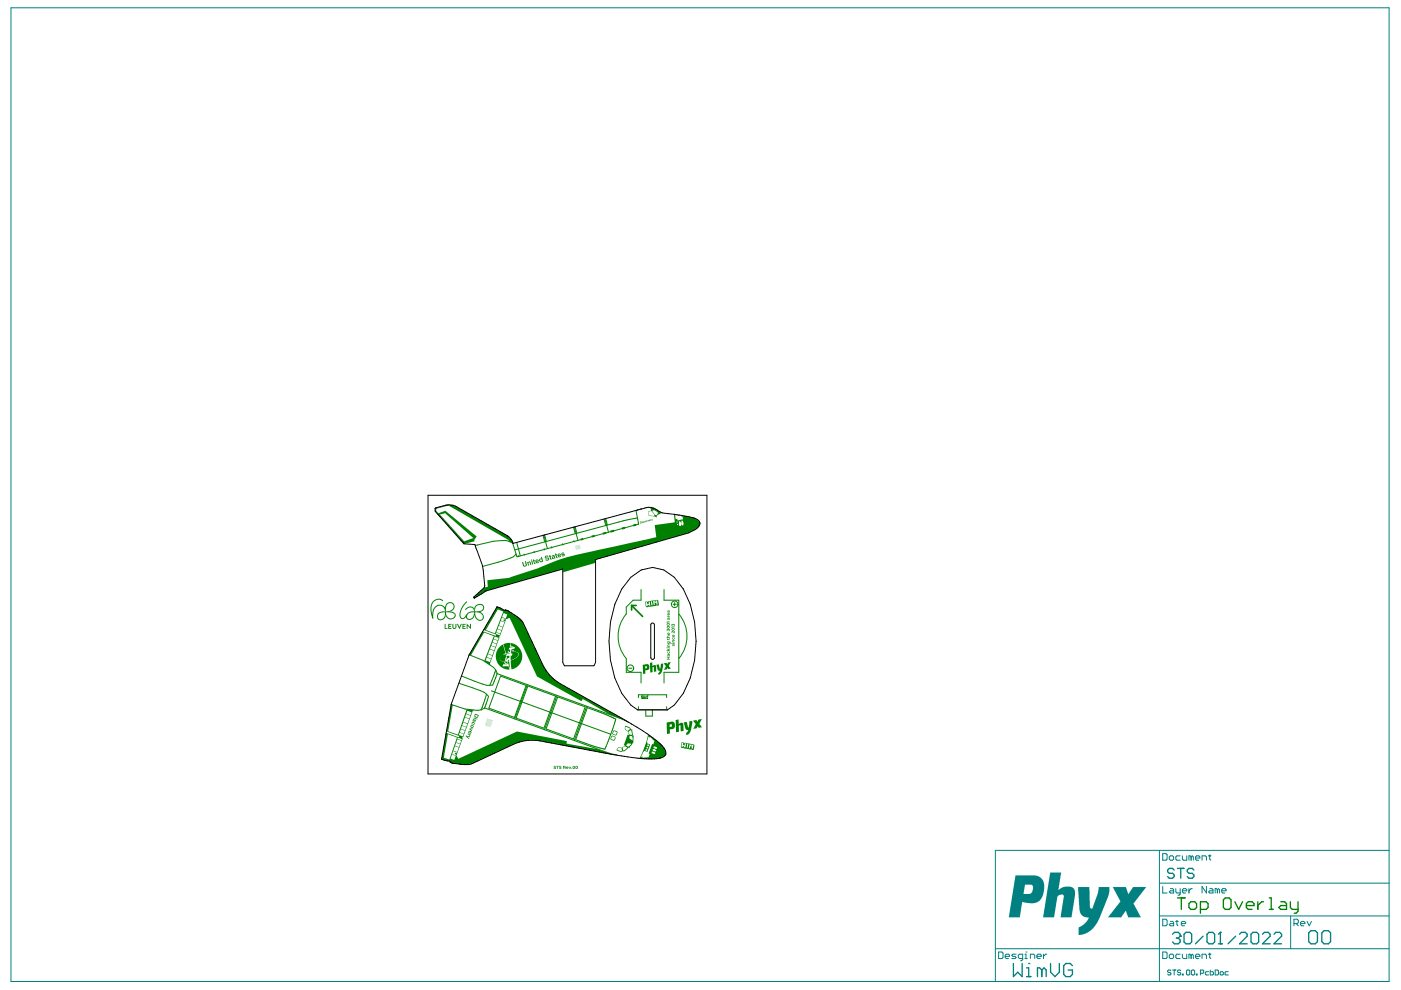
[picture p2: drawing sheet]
<svg xmlns="http://www.w3.org/2000/svg" width="297mm" height="210mm" viewBox="0 0 297 210" stroke-linecap="round" stroke-linejoin="round" font-family="sans-serif">
<g fill="#008080">
<path d="M222.7 185h2.3l-.6 3.7 .7-.5 .7-.2h1.3l.4 .2 .3 .4 .1 1.3-.7 4.6h-2.4l.7-4.2a.4 .4 0 0 0-.2-.7l-.7 .1-.4 .4-.7 4.4h-2.4z"/>
<path d="M228.5 188.1h2.5l.1 4.2 .3 .4 .2-.1 1.1-3.1 .2-1.4h2.3v1l-.3 1.3-1.9 4.6-.8 1.3-1 1.1-1 .5-.8 .3-.7 .1v-1.2a.49 .49 0 0 1 0-.5 .49 .49 0 0 1 .5-.2l1.2-.9 .5-1-1.3-.2-.6-.8z"/>
<path d="M235.9 188.1h2.8l.5 1.4 1-1.4h2.8l-2.5 3.2a.33 .33 0 0 0-.2 .3 .33 .33 0 0 0 .2 .3l1.4 2.6h-2.7l-.5-1.4-1 1.4h-2.8l2.4-3.1a.37 .37 0 0 0 .2-.4 .37 .37 0 0 0-.2-.3z"/>
<path d="M215.3 185.6h4.2l.8 .3 .6 .5 .4 .7 .1 1.8-.6 1.6-.8 .8-.8 .2-2.5-.2-.5 3.2h-2.3zM217.3 187.6l-.3 1.9 1.6-.1 .4-.7-.1-1-.2-.1z"/>
</g>
<g fill="none" stroke="#008080" stroke-width=".21">
<path d="M2.3 1.7h292.2v206.4h-292.2zM245.8 187.2h48.7M245.8 194.2h48.7M245.8 180.3v27.8M246.5 194.9h.7l.2 .2v1l-.2 .2h-.7zM246.5 181h.7l.2 .2v1l-.2 .2h-.7zM246.5 187.9v1.4h.9M247.9 181.7l.2-.2h.5l.2 .2v.5l-.2 .2h-.5l-.2-.2zM248.1 195.4h.5l.2 .2v.7h-.7l-.2-.2 .2-.3h.7M248.1 188.4h.5l.2 .2v.7h-.7l-.2-.2 .2-.2h.7M249.3 195.4h.5M249.3 188.4v.7l.2 .2h.7"/>
<path d="M249.5 195.1v1l.3 .2M250.2 181.5h-.7l-.2 .2v.5l.2 .2h.7M250.2 188.4v1.2l-.4 .2M250.5 195.8h.9l-.2-.4h-.5l-.2 .2v.5l.2 .2h.5M250.7 181.5v.7l.2 .2h.7v-.9M250.7 188.9h.9l-.2-.5h-.5l-.2 .2v.5l.2 .2h.5M252.1 188.4v.9M252.5 181.7l-.4-.2v.9M252.5 181.7v.7M252.5 181.7l.3-.2 .2 .2v.7M252.8 188.4h-.3l-.4 .5M253.5 181.9h.9l-.2-.4h-.5l-.2 .2v.5l.2 .2h.5"/>
<path d="M254.9 182.4v-.9h.7l.2 .2v.7M255.8 187.9v1.4l-.9-1.4v1.4M256.3 181.5h.4M256.5 188.4h.4l.3 .2v.7h-.7l-.2-.2 .2-.2h.7M256.5 181.2v1l.2 .2M258.1 188.6l-.5-.2v.9M258.1 188.6v.7M258.1 188.6l.2-.2 .3 .2v.7M259 188.9h1l-.3-.5h-.4l-.3 .2v.5l.3 .2h.4M273.6 194.2v7M274.3 195.8h.7l.3-.2v-.5l-.3-.2h-.7v1.4M274.8 195.8l.5 .5"/>
<path d="M275.7 195.8h1l-.3-.4h-.4l-.3 .2v.5l.3 .2h.4M277.1 195.4l.5 .9 .5-.9M294.5 180.3h-83.5v27.8M211 201.2h83.5M211.7 201.8h.7l.3 .3v.9l-.3 .2h-.7zM213.1 202.8h.9l-.2-.5h-.4l-.3 .2v.5l.3 .2h.4M215.4 202.3h-.7l-.2 .2 .2 .3h.5l.2 .2-.2 .2h-.7M216.8 203.2h-.7l-.2-.2v-.5l.2-.2h.7v1.2l-.4 .2M217.3 203.2h.5M217.3 202.3h.2v.9M217.5 201.8h.1M218.5 203.2v-.9h.6l.3 .2v.7"/>
<path d="M219.8 202.8h1l-.3-.5h-.4l-.3 .2v.5l.3 .2h.4M221.2 202.3v.9M221.9 202.3h-.2l-.5 .5M246.5 201.8h.7l.2 .3v.9l-.2 .2h-.7zM247.9 202.5l.2-.2h.5l.2 .2v.5l-.2 .2h-.5l-.2-.2zM248.3 205.8l-.2-.1h-.4l-.1 .3 .1 .2h.4l.2 .3-.2 .2h-.4l-.1-.2M248.6 205.7h.7M248.9 205.7v1M250.2 202.3h-.7l-.2 .2v.5l.2 .2h.7M250.3 205.8l-.1-.1h-.4l-.2 .1 .2 .4h.4l.1 .2-.1 .3h-.4l-.2-.2M250.7 202.3v.7l.2 .2h.7v-.9M250.7 206.5h.2v.2h-.2z"/>
<path d="M251.6 205.8l.1-.1h.4l.2 .1v.7l-.2 .2h-.4l-.1-.2zM252.5 202.5l-.4-.2v.9M252.5 202.5v.7M252.5 202.5l.3-.2 .2 .2v.7M252.6 205.8l.2-.1h.3l.2 .1v.7l-.2 .2h-.3l-.2-.2zM253.5 202.8h.9l-.2-.5h-.5l-.2 .2v.5l.2 .2h.5M253.6 206.5h.2v.2h-.2zM254.5 206.4h.5l.2-.2v-.4l-.2-.1h-.5v1M254.9 203.2v-.9h.7l.2 .2v.7M256.3 202.3h.4M256.3 206h-.6l-.1 .2v.3l.1 .2h.6M256.5 202.1v.9l.2 .2"/>
<path d="M256.6 205.7v1h.5l.2-.2v-.3l-.2-.2h-.5M257.6 205.7h.6l.1 .1v.7l-.1 .2h-.6zM258.9 206h.3l.2 .2v.3l-.2 .2h-.3l-.2-.2v-.3zM260.4 206h-.5l-.2 .2v.3l.2 .2h.5"/>
</g>
<g fill="none" stroke="#008080" stroke-width=".28">
<path d="M248.6 198.1l.4-.4h.8l.4 .4v.4M248.9 184.5l-.3-.4h-.7l-.3 .4v.3l.3 .4h.7l.3 .3v.4l-.3 .3h-.7l-.3-.3M249.4 198.9h.4M249.6 184.1h1.4M249.8 198.9l.4 .4v.4l-.4 .4h-.8l-.4-.4M250.2 198.5h.1M250.2 198.5l-.4 .4M250.3 184.1v2.1M251 198.1l.4-.4h.9l.4 .4v1.6l-.4 .4h-.9l-.4-.4zM253.1 184.5l-.3-.4h-.7l-.4 .4v.3l.4 .4h.7l.3 .3v.4l-.3 .3h-.7l-.4-.3M255.1 198.5l-1.6 1.6M255.9 198.1l.4-.4h.8l.4 .4v1.6l-.4 .4h-.8l-.4-.4z"/>
<path d="M258.7 197.7h.1M258.7 197.7v2.4M258.7 197.7l-.4 .4M262 198.5l-1.6 1.6M262.8 198.1l.4-.4h.8l.4 .4v.4l-1.6 1.6h1.6M265.2 198.1l.4-.4h.9l.4 .4v1.6l-.4 .4h-.9l-.4-.4zM267.7 198.1l.4-.4h.8l.4 .4v.4l-1.6 1.6h1.6M270.1 198.1l.4-.4h.8l.4 .4v.4l-1.6 1.6h1.6M277.5 197.8l.4-.5h1l.4 .5v1.8l-.4 .5h-1l-.4-.5zM280.3 197.8l.4-.5h.9l.5 .5v1.8l-.5 .5h-.9l-.4-.5zM214.9 204.3v2.8l.9-1 .9 1v-2.8M217.6 207.1h1"/>
<path d="M217.6 205.2h.5v1.9M218.1 204.3h.1M220.9 205.7l-.5-.5h-.4v1.9M220.9 205.7v1.4M220.9 205.7l.5-.5 .4 .5v1.4M222.7 204.3v1.8l1 1 .9-1v-1.8M227.4 204.7l-.5-.4h-.9l-.5 .4v1.9l.5 .5h.9l.5-.5v-.9h-.9M258.3 200.1h.8"/>
</g>
<g fill="#008000">
<path d="M94.3 132.3h.2v.9h.4v.1h-.6z"/>
<path d="M95 132.3h.7v.2h-.5v.2h.4v.2h-.4v.3h.5v.1h-.7z"/>
<path d="M98.1 132.3h.6v.2h-.5v.2h.4v.2h-.4v.3h.5v.1h-.7z"/>
<path d="M96.9 132.3h.2l.3 .7 .3-.7h.2l-.5 1.1z"/>
<path d="M98.9 132.3l.7 .6v-.6h.2v1.1l-.7-.7v.6h-.2z"/>
<path d="M95.9 132.3h.2v.7l.2 .2 .3-.2v-.7h.2v.7l-.2 .3h-.4l-.2-.1z"/>
<path d="M96.5 130l.1 .2-.2 .1z"/>
<path d="M92.9 130l.6-.3 .8-.1-.1 .2-1 .3-.3 .5 .1 .6 .5 .1 .6-.3 .2-.6 .2 .2-.3 .5-.7 .4-.6-.1-.2-.7z"/>
<path d="M98.6 127.8l.3-.3 .2 .1-.7 .8-.5 .9-.3 .8 .1 .6 .2 .3h.3l1.2-1.2 1.1-.2-.2-.5-.4-.3-.6 .1-.5 .4-.2-.1 .7-.5 .7-.1 .5 .4 .2 .6-.2 .2-1.1 .2-.4 .7 .2 .4 .4 .1 .5-.2 .3-.6 .2 .1-.3 .6-.4 .3-.8-.1-.3-.5-.7 .5-.4-.1-.2-.4-.1-.6 .2-.7z"/>
<path d="M91.8 127.5l.6-.4 .6-.2 .6 .1 .4 .4-.2 .1-.4-.3h-.5l-.6 .2-.4 .3-.4 1.2 .1 1.4 .3-1.3 .4-.4 .5-.3h.9l.7 .5 .4-.9 .8-.2 .7 .4v.8l-.5 .7h-.7l.8-.3 .2-.5v-.6l-.6-.3-.5 .1-.3 .3-.2 1.3h-.2l-.1-.6-.4-.4-.5-.2-.6 .1-.7 .8-.1 1.8-.2 .1-.4-2.2 .1-.9z"/>
<path d="M94.5 129.6l1.2 .1 .8 .3-.1 .2-.5-.2z"/>
<path d="M94.6 130.4l.4 .5 .5 .2 .7-.2 .2-.3v-.3l.2-.1v.3l-.3 .6-.8 .2-.8-.4-.2-.3z"/>
<path d="M94.3 129.6l.7 .2h-.4v.6l-.1 .2-.2-.2v-.6h-.1z"/>
<path d="M100.7 129.6h.3v.2h-.3l.1 .4-.3-.2z"/>
<path d="M100.8 128.4l.5-.3 .6-.1 .4 .2 .3 .3-.1 .8-.7 .5 .5 .3 .3 .6-.1 .5-.4 .4h-.4l-.5-.1-.8-1.1 .1-.4 .3 .2 .3 .8 .4 .4h.3l.4-.1 .2-.5-.2-.5-.5-.4-.7-.1v-.2l1.2-.2 .2-.4v-.4l-.5-.3-.7 .1-.4 .4-.1 .8-.2-.6z"/>
<path d="M143.3 152.7l.6-.2v1.1l.3-.3 .6 .1 .1 1.5-.6 .2v-1.2l-.2-.1-.2 .2 .1 1.1-.7 .2z"/>
<path d="M145 153.2l.6-.1 .3 1.1h.1l.1-1.2 .6-.2 .1 .7-.4 1.5-.4 .6-.5 .3-.1-.5 .5-.6-.5-.2z"/>
<path d="M146.9 152.8l.8-.1 .2 .3 .2-.4 .7-.2-.5 1.1 .5 .7-.7 .1-.2-.3-.2 .4-.7 .1 .5-1z"/>
<path d="M117.4 162.5l.5-.1-.4 .2 .4 .1-.1 .3h-.4l.4-.1-.4-.2z"/>
<path d="M117.9 162.4h.6l-.2 .1v.5h-.2v-.5h-.2z"/>
<path d="M118.6 162.5l.4-.1-.3 .1 .3 .3v.2h-.5l.4-.1-.3-.2z"/>
<path d="M120.6 162.5h.1l.1 .4 .2-.4h.1l-.2 .5h-.1z"/>
<path d="M141.3 153.2l1.4-.2 .3 .2 .1 .6-.2 .7-.9 .1v.9l-.6 .1zM142 153.6v.6l.4-.1v-.5z"/>
<path d="M119.5 162.5v.2h.3v-.2zM119.4 162.4l.5 .1-.1 .3 .2 .2-.3-.2-.3 .2z"/>
<path d="M120.2 162.7h.2zM120.1 162.7l.3-.1 .1 .2h-.3l.3 .2h-.4z"/>
<path d="M121.5 162.7a.17 .17 0 0 0 .3 0 .17 .17 0 0 0-.3 0zM121.3 162.7a.35 .35 0 0 1 .7 0 .35 .35 0 0 1-.7 0z"/>
<path d="M122.1 162.7a.16 .16 0 0 0 .3 0 .16 .16 0 0 0-.3 0zM122 162.7a.31 .31 0 0 1 .6 0 .31 .31 0 0 1-.6 0z"/>
<path d="M144.5 157.4h.5v.2l.6-.1-.1 1.3-1.2-.4zM144.6 157.5l-.1 .8 .2 .1 .2-.2 .4 .3 .2-.9h-.3l-.2 .5v-.2l-.2 .1 .1-.5z"/>
<path d="M145.7 157.7l-.1 .8 .2 .1 .1-.9zM145.6 157.5l.6 .3-.2 1-.6-.2z"/>
<path d="M146.1 157.6l.5 .3 .1-.2 .5 .1-.1 1.2h-.5v-.2h-.6zM146.2 157.8l-.2 .8 .3 .1v-.5l.3 .1 .1-.1-.1 .5 .3 .1 .1-.9-.5 .2-.1-.3z"/>
<circle cx="121.2" cy="162.9" r=".09"/>
</g>
<g fill="none" stroke="#008000" stroke-width=".28">
<path d="M249.6 190.4h1.7M250.5 190.4v2.4M252.1 191.6l.4-.4h.8l.4 .4v.8l-.4 .4h-.8l-.4-.4zM254.5 192.8h1.2l.4-.4v-.8l-.4-.4h-1.2v2.4M259.4 190.8l.4-.4h.8l.4 .4v1.6l-.4 .4h-.8l-.4-.4zM261.8 191.2l.8 1.6 .8-1.6M264.2 192h1.7v-.4l-.4-.4h-.8l-.5 .4v.8l.5 .4h.8M266.7 191.2v1.6M267.9 191.2h-.4l-.8 .8M269.1 190.4h.4v2.4M269.1 192.8h.8M271.6 191.2h.8l.4 .4v1.2h-1.2l-.5-.4 .5-.4h1.2"/>
<path d="M273.6 191.2v1.2l.4 .4h1.2M275.2 191.2v2l-.4 .4h-.4"/>
</g>
<g fill="#008000">
<path d="M137.8 140.5l.5-.1v.8l.3-.2 .4 .1 .1 1.3-.4 .1-.2-1.1-.2 .2 .1 .9-.5 .1z"/>
<path d="M139.2 141l.5-.1 .3 .9 .1-1 .5-.1-.3 1.7-.3 .5-.4 .2-.1-.4 .4-.5-.4-.1z"/>
<path d="M140.7 140.7l.6-.2 .2 .3 .1-.3 .6-.1-.4 .8 .4 .6-.5 .1-.2-.3-.1 .3-.6 .1 .4-.8z"/>
<path d="M136.3 141l1-.2 .3 .2 .1 .4-.2 .6-.7 .1v.7l-.5 .1zM136.8 141.3v.4l.3-.1v-.3z"/>
<path d="M136.8 127.6l.4-.1 .1 .1 .1-.1 .5-.1v.1v-.1l.9-.1v.1l.6-.2 .1 .1 .2 1h-.6v.1l-.9 .2-.1-.1 .1 .1-.5 .1v-.2l-.6 .3-.2-.1zM138.5 127.4l.1 .9 .2-.1v-.4l.1-.1v.2l.2-.2 .1 .5 .2-.1-.1-.8h-.2l-.2 .3-.2-.2zM136.9 127.7l.1 .8h.3l.2-.3 .1 .2h.3l-.1-.8h-.3l.1 .5-.3-.1-.1 .1v-.4zM138 127.5l.1 .9 .3-.1-.2-.8z"/>
<path d="M141.8 129.6l.1 .2zM141.6 129.5l.4-.1v.5h-.2l-.1-.3-.1 .3zM141.6 130.1l.1 .2zM141.6 130h.2v.3l.1-.3v.4h-.3zM141.5 130.5l.5 .2v.1h-.5zM141.8 131.1l.1 .2zM141.6 131h.4v.4h-.2l-.1-.3-.1 .3zM141.4 131.8h.6v.1l-.6 .2zM142.4 132.3l.3 .1 .3-.1v.5l-.2-.4v.2l-.3-.1v.2h-.1zM141.5 132.3l.1 .2 .3-.1-.1-.1zM141.4 132.4a.31 .31 0 0 1 .6 0 .31 .31 0 0 1-.6 0zM141.5 132.9l.1 .2 .3-.1-.1-.1zM142.4 132.8h.6v.2l-.6 .1zM141.4 133a.31 .31 0 0 1 .6 0 .31 .31 0 0 1-.6 0zM141.4 133.4l.2 .1 .3-.1v.4l-.1-.3-.1 .2-.2-.2v.3h-.1zM142.5 133.4l.1 .1h.3l-.1-.2zM142.4 133.5a.31 .31 0 0 1 .6 0 .31 .31 0 0 1-.6 0zM142.5 133.8h.2l.2 .2v-.2h.1v.5l-.4-.4-.1 .4zM141.6 134.3l.1 .2zM141.6 134.2l.2-.1v.4l.1-.3v.4l-.3-.1zM142.7 134.7v.2zM142.6 134.6h.2v.3l.2-.3-.1 .4h-.3zM141.6 134.8l.4-.1v.2l-.4 .1 .4 .1v.1h-.7v-.1h.3zM141.5 135.3l.3 .2 .2-.2v.2l-.5 .2-.1-.1zM142.6 135.2l.2 .3 .2-.3-.1 .4-.3-.1zM142.6 135.8l.4-.1v.1l-.3 .1 .3 .2v.1h-.5zM141.6 136.3a.15 .15 0 0 0 .3 0 .15 .15 0 0 0-.3 0zM142.5 136.3h.5v.2h-.5zM142.3 136.4a.1 .1 0 0 1 .2 0 .1 .1 0 0 1-.2 0zM141.5 136l.6 .1v.4l-.2-.3v.3h-.3zM142.6 136.6l.1 .3 .1-.3h.2v.4l-.1-.3-.1 .3h-.2zM141.6 136.7l.4-.1v.2l-.4 .1 .4 .1v.1h-.5zM141.5 137.3h.5v.1h-.5zM141.3 137.3a.1 .1 0 0 1 .2 0 .1 .1 0 0 1-.2 0zM141.5 137.5l.2 .2 .3-.2-.2 .3 .2 .2h-.7v-.1h.4zM141.6 138.1l.1 .3 .3-.2-.1 .3h-.3zM141.8 138.8l.1 .2zM141.6 138.7h.4v.4h-.2l-.1-.3-.1 .3zM141.4 139.3h.6v.1h-.3v.3h.3v.1h-.6v-.1h.2v-.3h-.2z"/>
</g>
<g fill="none" stroke="#008000" stroke-width=".21">
<path d="M135.9 125v2.3h-1.7l-1.4 1.4v1.5a7.3 7.3 0 0 0 0 9.4v2.9h3.1v2.3M140.8 125v2.3h3.1v15.2h-3.1v2.3M142.7 128.1h.7M143 127.8v.7M143.9 130.2a7.3 7.3 0 0 1 0 9.4M133.3 141.7h.7M135.4 147.9v-.6h5.9v.6M135.4 149.8v.6h5.9v-.6M136.4 147.6h-.4l.4 .3-.1 .2-.3-.1M136.6 147.6v.5l.2-.2 .2 .2v-.5M136.9 150.4v1.4h1.4v-1.4M137.1 148.1h.2"/>
<path d="M137.2 147.6h.1M137.2 147.6v.5M137.2 147.6h-.1"/>
<circle cx="143" cy="128.1" r=".7"/>
<circle cx="133.7" cy="141.7" r=".7"/>
</g>
<path d="M133.9 128.4h1M133.9 128.4v.9M133.9 128.4l2.3 2.3" fill="none" stroke="#008000" stroke-width=".35"/>
<g fill="#008000">
<path d="M103.9 154.1v.1z"/>
<path d="M103.6 154l.1 .1z"/>
<path d="M103.4 153.9v.1z"/>
<path d="M103.1 153.8v.1z"/>
<path d="M102.8 153.7l.1 .1z"/>
<path d="M103.8 153.9v.1z"/>
<path d="M103.5 153.8l.1 .1z"/>
<path d="M103.3 153.7v.1z"/>
<path d="M103 153.6v.1z"/>
<path d="M103.5 153.6v.1z"/>
<path d="M103.7 153.7l.1 .1z"/>
<path d="M104 153.8v.1z"/>
<path d="M102.9 153.4l.1 .2z"/>
<path d="M103.2 153.5v.1z"/>
<path d="M103.3 153.2v.2z"/>
<path d="M103 153.1l.1 .2z"/>
<path d="M104.1 153.5v.2z"/>
<path d="M103.8 153.4l.1 .2z"/>
<path d="M103.6 153.3v.2z"/>
<path d="M103.1 153.3v.1z"/>
<path d="M103.4 153.4v.1z"/>
<path d="M103.6 153.5l.1 .1z"/>
<path d="M103.9 153.6v.1z"/>
<path d="M103.4 153v.1z"/>
<path d="M103.1 152.9l.1 .1z"/>
<path d="M104.2 153.2v.2z"/>
<path d="M103.9 153.2l.1 .1z"/>
<path d="M103.7 153.1v.1z"/>
<path d="M103.2 153v.2z"/>
<path d="M103.5 153.1v.2z"/>
<path d="M103.7 153.2l.1 .2z"/>
<path d="M104 153.3v.2z"/>
<path d="M103.5 152.7v.1z"/>
<path d="M103.2 152.6l.1 .1z"/>
<path d="M104.3 153v.1z"/>
<path d="M104 152.9l.1 .1z"/>
<path d="M103.8 152.8v.1z"/>
<path d="M103.3 152.8v.1z"/>
<path d="M103.6 152.9v.1z"/>
<path d="M103.8 152.9l.1 .2z"/>
<path d="M104.1 153v.2z"/>
<path d="M103.6 152.4v.2z"/>
<path d="M103.3 152.3l.1 .2z"/>
<path d="M104.4 152.7v.1z"/>
<path d="M104.1 152.6l.1 .1z"/>
<path d="M103.9 152.5v.2z"/>
<path d="M103.4 152.5v.1z"/>
<path d="M103.7 152.6v.1z"/>
<path d="M103.9 152.7l.1 .1z"/>
<path d="M104.2 152.8v.1z"/>
<path d="M108.3 136.3l1.2 .5 .8 .9 .4 1.2-.2 1.3a2.84 2.84 0 0 1-2 1.7l-.2-1.8 1-.5 .6-.5a.6 .6 0 0 0 0-.7 .6 .6 0 0 0-.8-.2h-.8l.1-.4 .4 .3 .2-.3-.6-.1 .7-.2 .1-.4-.8-.2z"/>
<path d="M106.7 136.6l.8-.3h.7v.6v-.1l-.1 .3 .1-.1v.3l-.2 .1-.2 .4h.4l-.1 .5-.3-.4-.2 .4h.3l-.6 .2z"/>
<path d="M105.9 137.2l.7-.6 .6 1.9-.5 .3 .5-.2 .1 .7-.2 .5 .1 .4h-.2a.74 .74 0 0 1-1-.5l.4-.5a.62 .62 0 0 0-.3 .8 .62 .62 0 0 0 .8 .3l-.1 .2 .3 .1-.1 .3-.3-.2-.2 .6h1.2l.1-.2 .2 .9-1-.2-.8-.4a2.84 2.84 0 0 1-.3-4.2z"/>
<path d="M107.2 140.7l.3 .2h-.4z"/>
<path d="M107 140.3l.5-.1 .2 .6z"/>
<path d="M107.6 140.2l.4-.1-.2 .2a1.23 1.23 0 0 1 .3 1.2l.1 .4z"/>
<path d="M107.8 139.9l.1 .2-.3 .1z"/>
<path d="M108.4 137.1l.3 .1-.3 .1z"/>
<path d="M107.3 138.6l.3-.1-.2 .5z"/>
<path d="M108 138.4l-.1 .2z"/>
<path d="M107.6 138.5l.3-.1-.1 .2z"/>
<path d="M107.3 139.5v.4z"/>
<path d="M107.4 139.1l.6-.1v.5l-.5 .2z"/>
<path d="M108.3 138.3l.6-.1a.66 .66 0 0 1 .7 .1 .66 .66 0 0 1 .2 .7l-.4 .4-1.1 .6v-1h.2l.2-.4-.4-.1z"/>
<path d="M95.6 149.4l.4 .1-1 5.5 2.1 .8 1.8-5.4 1.4 .2-2.1 5.8-.2-.1v.1l.1 .1-1.3 3.7 .4 .7 12.4-5.8 10.6 2-.1 .6 6.4 1.1 3.2 1-15.3-2.7-2.3-.1-1.5 .2a106.2 106.2 0 0 0-10.6 4.8l-1.6 .1-2.4-.3-.5-.2v-.2l-1.9-.5 1-5.5 2.6 .9 .1-.2-2.6-1.1zM95.8 160l-.3 .8 .8 .3 .3-.8zM96.1 159.3l-.2 .6 .8 .3v-.2l-.3-.2 .1-.2 .3 .1 .1-.2zM96.5 158.2l-.4 1 .8 .2 .4-.9zM96.7 157.5l-.2 .6 .8 .3 .2-.6zM97 156.8l-.3 .6 .9 .3 .2-.6zM95 155.7l-.9 5 1.2 .3 1.6-4.6zM97.1 156.4l-.1 .3 .8 .3 .1-.3zM97.5 155.3l-.2 .5 .8 .3 .2-.5zM97.7 154.6l-.2 .6 .8 .3 .3-.6zM98 153.9l-.3 .6 .9 .3 .2-.6zM98.2 153.2l-.2 .6 .9 .3 .2-.6zM98.6 152.1l-.4 1 .9 .3 .4-1zM98.8 151.4l-.2 .6 .9 .4 .2-.7zM99.1 150.7l-.2 .6 .9 .3 .2-.6z"/>
<path d="M105.4 128.7l1.7 .8 .1-.2 .6 .3 1.8 1.1 1.1 1 4.6 9.6 .8 1.3 1.1 1.2 1.8 1.3 13.7 7.8-3.5-1.5-5.6-3.2-.3 .5-9.4-5.3-5.8-12.4-.8 .3-1.3 3.7-.2-.1v.2h.1l-2.1 5.8-1.2-.7 2.1-5.3-2.1-.8-2.8 4.9-.3-.1 2.9-5 2.7 .8v-.2l-2.5-1zM103.2 139.4l-.2 .6 .9 .4 .2-.6zM103.5 138.7l-.3 .6 .9 .4 .3-.7zM103.9 137.7l-.4 .9 .9 .3 .3-.9zM104.1 137l-.2 .6 .9 .3 .2-.6zM104.4 136.2l-.2 .7 .8 .3 .3-.6zM104.7 135.5l-.3 .6 .9 .4 .2-.7zM104.9 134.9l-.2 .5 .8 .4 .2-.5zM105.2 134.1l-.1 .3 .8 .3 .1-.3zM105.5 133.4l-.3 .6 .9 .3 .2-.6zM105.7 132.7l-.2 .6 .8 .3 .3-.6zM106.1 131.7l-.3 .9 .8 .3 .3-1zM106.4 130.9l-.2 .7 .8 .3v-.2l-.3-.1 .1-.3 .3 .1 .1-.2zM106.8 130l-.4 .8 .8 .3 .4-.8zM105.6 129.2l-2.6 4.4 1.9 .7 1.8-4.6z"/>
<path d="M137.3 155.6a10.4 10.4 0 0 1 3.7 3.4 1.17 1.17 0 0 1-1 1.7l-1.9 .2-2.7-.1 .1-.1a12.2 12.2 0 0 0 1.8-5zM136.9 159a.18 .18 0 0 0 .3 0 .18 .18 0 0 0-.3 0zM138.2 159.4v.2l.2 .2h.5l-.2-.4zM138.4 158.9l.2 .3h.5l-.2-.3zM137 158.5a.2 .2 0 0 0 .4 0 .2 .2 0 0 0-.4 0zM137.2 158a.2 .2 0 0 0 .4 0 .2 .2 0 0 0-.4 0zM138.6 158.4l.2 .3h.5l-.2-.4zM137.5 156.1l-.3 1.5 .6 .2-.5 1.6-.7-.2-.2 .2-.5 1.1 .4-.1-.1 .3 1.3-.1 .3-.7-.3-.1 .8-2.1 .2 .1 .3-.7-1-.9-.1 .2z"/>
<path d="M132.6 153.9l.8 .3 .3 .4h.3l.1 1.3 .3 .1-.1 .9a1 1 0 0 1-.3 1l-.6 .8-.3-.2-.7 .8-.4-.1-.1 .2h-.3l-.9-.3 .4-.6 .8 .1 .1-.2 .6-.2-.3-.2 .8-2.2h.4l-.4-.5 .1-.3-.7-.4zM131.1 158.6l-.2 .4 .7 .2h.3l-.1-.6zM132 158.5l.2 .6 .8-.6-.4-.2zM133 157.7l-.2 .4 .4 .2 .6-.5zM133.5 156v.6l.6 .3-.1-.8zM133.2 155.2l.3 .5 .5 .1-.2-1zM132.6 154.1v.5l.4 .3 .5-.3-.1-.2z"/>
<path d="M129.4 156.5a.55 .55 0 0 1 1.1 0 .55 .55 0 0 1-1.1 0zM129.7 156.2l-.1 .5 .6 .2 .1-.6z"/>
<path d="M129.8 155.4a.55 .55 0 0 1 1.1 0 .55 .55 0 0 1-1.1 0zM130.1 155.1l-.1 .5 .6 .2 .2-.6z"/>
<path d="M100.8 151.5v.4l.4 .1 .1-.3zM100.7 151.3l.8 .3-.3 .5-.3 .1-.3-.2zM101.1 152.4h.1v.2l-.2-.1zM100.4 152.1l.6 .2v.2l-.6-.2zM100.3 152.5l.2-.1-.1 .4 .2-.2h.2v.4h-.2l.1-.3-.3 .3-.2-.1zM100.1 153.1l.5 .1-.1 .4-.2 .1 .2-.3-.2-.2-.2 .4zM99.9 154a.2 .2 0 0 0 .4 0 .2 .2 0 0 0-.4 0zM99.8 154a.33 .33 0 0 1 .6 0 .33 .33 0 0 1-.6 0zM99.6 154.5h.6v.1h-.5l.4 .3-.1 .1-.5-.4zM99.7 155.2l-.1 .2 .2-.1zM99.4 155l.5 .1v.4h-.4l.1-.4-.2 .4zM99.2 155.5l.6 .2-.2 .2 .1 .2-.6-.4zM98.8 155.9l.2 .2h.6v.2l-.5-.1 .4 .3-.1 .2-.6-.6z"/>
</g>
<g fill="none" stroke="#008000" stroke-width=".21">
<path d="M99.5 138.8a11.9 11.9 0 0 1 5.6 3.3M95.7 149.4a11.9 11.9 0 0 0 6.3 1.1M97.3 144.9l4.5 1.5 1.4 .8M97.8 143.3l4.5 1.7 1.5 .3M102 150.5h.1M102.1 150.4l-.1 .1M102.1 150.4h.1M102.8 150.1l25.8 9.4 2.2 .6M103.2 147.2l.4 .5-.5 1.3-.4 1.2-.7 .3M103.2 147.2l-1.1 3.2M104.2 146.5l25.3 9.2M105.1 142.1l-1.3 3.2"/>
<path d="M105.1 142.1h.1M105.1 142.1l.3 .8M105.4 142.9l-.9 2.3-.7 .1M105.4 142.8l25.9 9.4 2 1M106.1 143.4l5.4 1.9-2.4 6.8-5.4-2zM111.8 145.2l-2.6 7.2M111.9 145.5l5.9 2.1-2.5 6.8-5.9-2.1zM118.1 147.4l-2.6 7.3M118.3 147.8l5.8 2.1-2.5 6.8-5.8-2.1zM124.4 149.7l-2.6 7.3M124.5 150l3.6 1.4 2.4 1.1-2.3 6.3-2.4-.6-3.7-1.4z"/>
</g>
<g fill="#008000">
<path d="M103.3 123a26.4 26.4 0 0 0 9.1-2l3.5-1.3a48.7 48.7 0 0 1 11.1-3.1l9.8-2.1 .1 1.1-10.6 3v.7l-6.9 2-.1-.7-16.2 4.7-2.6 1.5-.1-.2 2.3-2 .7-.2z"/>
<path d="M135.1 108.2l.9-.2z"/>
<path d="M92.9 108.9l1.5-.6 6.7 5.4-.6 .7-.2-.4-6-5.2-1.2 .4z"/>
<path d="M92.3 107.8l2.5-.7 1.4 .1 10.9 6.1a2.75 2.75 0 0 1 1.6 1.7l-.9-.2 .1-.3-12.7-7.3-2.7 .7v.4l5.9 6.5 1.9-.7 .2 .1 .1 .6-2.2 .5-5.5-6.1a1.22 1.22 0 0 1-.6-1.4z"/>
<path d="M109.8 117.8l.2-.1 .2 .3-.3 .1z"/>
<path d="M111 117.5l.2-.1 .1 .3-.2 .1z"/>
<path d="M113.1 116.9l.2-.1 .2 .4h-.3z"/>
<path d="M115.2 116.3h.3l.1 .3-.2 .1z"/>
<path d="M116.8 115.9l.2-.1 .2 .4-.3 .1z"/>
<path d="M119.1 115.3l.3-.1 .2 .4h-.3z"/>
<path d="M121.5 114.6h.2l.2 .3-.2 .1z"/>
<path d="M123.1 114.2l.5-.1 .1 .4-.5 .1z"/>
<path d="M125.4 113.6l.6-.2 .2 .4-.7 .2z"/>
<path d="M127.8 113l.7-.2 .1 .4-.7 .2z"/>
<path d="M129.3 112.5l.8-.2 .1 .4-.7 .2z"/>
<path d="M131.8 111.9l.7-.2 .1 .4-.7 .2z"/>
<path d="M134.2 111.2l.6-.1 .1 .4-.5 .1z"/>
<path d="M137.9 107.6l.8 .2 1.5 .9-.2 .3h-.3a.65 .65 0 0 0-.5 .7l-1.7-.5-.1-.7 .6-.2zM137.6 108.5v.8l.9 .1 .2-.1-.5-.9zM138.3 108.3l.6 .8 .4 .1 .2-.5-.7-.5z"/>
<path d="M138.8 111.3l4.3-.6-.2-1.7 1.1 .2v.1h-.9l.2 .8 .3-.1 .1 .4 1.2-.3-.2-.6h-.3v-.2a8.1 8.1 0 0 1 3.4 .8l.3 .2a1.16 1.16 0 0 1-.4 1.8l-1.8 .9-9.4 2.7-.2-1.2 2.8-.6zM143.4 110.7a.15 .15 0 0 0 .3 0 .15 .15 0 0 0-.3 0zM143.5 111.2a.15 .15 0 0 0 .3 0 .15 .15 0 0 0-.3 0zM144.6 110.4l-.1 .4a.45 .45 0 0 0 .3 .6l.1-.3a.57 .57 0 0 0-.3-.7zM144.1 110.5l-.1 .1a.54 .54 0 0 0-.1 .5 .54 .54 0 0 0 .4 .4l.1-.3a.57 .57 0 0 0-.3-.7z"/>
<path d="M114.7 118.1h.2l.3 1-.5 .1-.3-.1-.1-.4 .2-.3 .3 .1zM112.6 118.7l.2-.1v.2l-.2 .1zM113.7 118.8v.2l.3-.1zM114.5 118.8a.21 .21 0 0 0 .4 0 .21 .21 0 0 0-.4 0zM111.8 119.2l.6-.1 .2 .7h-.1l-.2-.5-.1-.1-.2 .2 .2 .5h-.2zM113.6 118.7l.3-.1 .2 .1 .2 .3-.6 .1 .2 .2 .4-.2-.1 .2h-.6l-.1-.3zM113 118.6h.2v.2h.2l-.1 .1 .3 .6h-.4l-.2-.5zM112.6 119l.2-.1 .2 .8h-.2zM110.7 119.2l.2-.1 .2 .8h.2l.2-.1-.2-.8h.2l.1 1-.3 .1h-.3zM119.1 117.3l.5-.1 .1 .1-.5 .1 .5 .1v.3l-.6 .1v-.1l.5-.1-.5-.1zM117 117.8l.5-.1 .3 .7-.7 .1v-.3l.3-.3-.4 .2zM118.4 117.6v.1l.3-.1zM115.6 117.9l.4-.1 .2 .1 .1 .1h-.4l-.2 .1 .7 .2v.4l-.4 .2-.3-.1-.1-.2 .4 .1 .3-.2-.7-.1zM118.3 117.5l.3-.1 .2 .1 .2 .2-.6 .2 .2 .1 .4-.2-.1 .3h-.6l-.1-.4zM117.7 117.4l.2-.1v.2h.2l-.1 .2 .3 .6-.4-.1-.2-.4zM117.3 118.2v.1h.1l.1-.2zM116.4 117.7h.2l.1 .2 .1-.1v.6l.2 .2h-.3l-.3-.5z"/>
<path d="M137.8 110.1h.2v.3zM138 110.1l.2 .2 .1-.3v.5zM137.6 110.3h.1zM137.2 110.3l.2 .2 .1-.3v.4zM137.6 110.2h.2v.1l-.2 .1 .2 .1h-.2zM136.3 110.6h.2h-.2l.2 .2h-.2l.2-.1zM136.6 110.5h.2l-.1 .1h.2l-.1 .1h-.2zM136.1 110.5l.1 .1zM137 110.5a.09 .09 0 0 0 .1 0 .09 .09 0 0 0-.1 0zM136.9 110.5a.16 .16 0 0 1 .3 0 .16 .16 0 0 1-.3 0zM136.1 110.6l.1 .3zM135.8 110.7v.2h.1v-.2zM135.7 110.6h.3v.3l-.2 .1z"/>
</g>
<g fill="none" stroke="#008000" stroke-width=".21">
<path d="M107.4 114.6a18.8 18.8 0 0 0-6.6 1.1M107.4 114.6l.6 .3M109.4 117.5a2.88 2.88 0 0 1-2 1.1l-5.1 1.5M109.6 115l.7 2.9M115.1 113.5l.4 1.4M115.3 113.5l.8 2.8M115.5 113.4l.3 1.4M121.6 111.8l.4 1.3M121.8 111.7l.7 2.9M121.9 111.7l.4 1.4M128.1 110l.3 1.4M128.2 110l.8 2.8"/>
<path d="M128.4 109.9l.4 1.4M134.8 108.2h.1M134.8 108.2l.6 2.7M135.2 109.8l-3.2 .7-22.9 6.1M135.4 110.9v.1M135.4 111l-.2 .2-25.6 6.9-.9-3-.6-.2"/>
</g>
<g fill="none" stroke="#000" stroke-width=".21">
<path d="M90.7 105h59.2v59.1h-59.2zM92.3 107.8l2.3-.7 1.6 .1 10.9 6.1a3.3 3.3 0 0 1 1.7 1.9l28.5-7.6a2.76 2.76 0 0 1 2.1 .6l1 .5 4.3 .6 2.6 .6a1.14 1.14 0 0 1 1.1 .9 1.14 1.14 0 0 1-.7 1.3l-1.8 .9-19.6 5.6v21.9l-.4 .7h-6.2l-.4-.7v-19.9l-16.2 4.7-2.6 1.5-.1-.2 2.3-2 .1-.4a18.7 18.7 0 0 0-1.9-8l-.2-.7-2.3-.2-5.5-6.1a1.23 1.23 0 0 1-.6-1.4zM96.7 107.4h.1M105.4 128.7l-5.9 10.2-3.8 10.5-2.1 11.5 1.9 .5v.2M105.4 128.7h.1M105.4 128.7l1.6 .8 .1-.2M107.1 129.3l.7 .3 1.8 1.1 1.2 1.2 3.4 7.1a11 11 0 0 0 4.1 5.7l16.8 9.5a18.2 18.2 0 0 1 5.7 4.4l.2 .4a1.15 1.15 0 0 1-1 1.7M107.1 129.3h.1M133.7 122.4a6.1 6.1 0 0 1 9.3 0 19.5 19.5 0 0 1 4.6 13.5 19.5 19.5 0 0 1-4.6 13.6l-1.5 1h-6.3l-1.5-1a19.5 19.5 0 0 1-4.6-13.6 19.5 19.5 0 0 1 4.6-13.5zM138 132.3a.38 .38 0 0 1 .5-.2 .38 .38 0 0 1 .2 .4v6.9a.38 .38 0 0 1-.3 .4 .38 .38 0 0 1-.4-.4zM95.5 161.6h.1M140 160.7l-.1 .1a16.3 16.3 0 0 1-4.8-.1l-5.9-.8-13.2-2.5a10.5 10.5 0 0 0-7.8 .7l-6.2 2.9a7.6 7.6 0 0 1-6.4 .7l-.1-.1"/>
<path d="M140 160.7h.1"/>
</g>
</svg>
